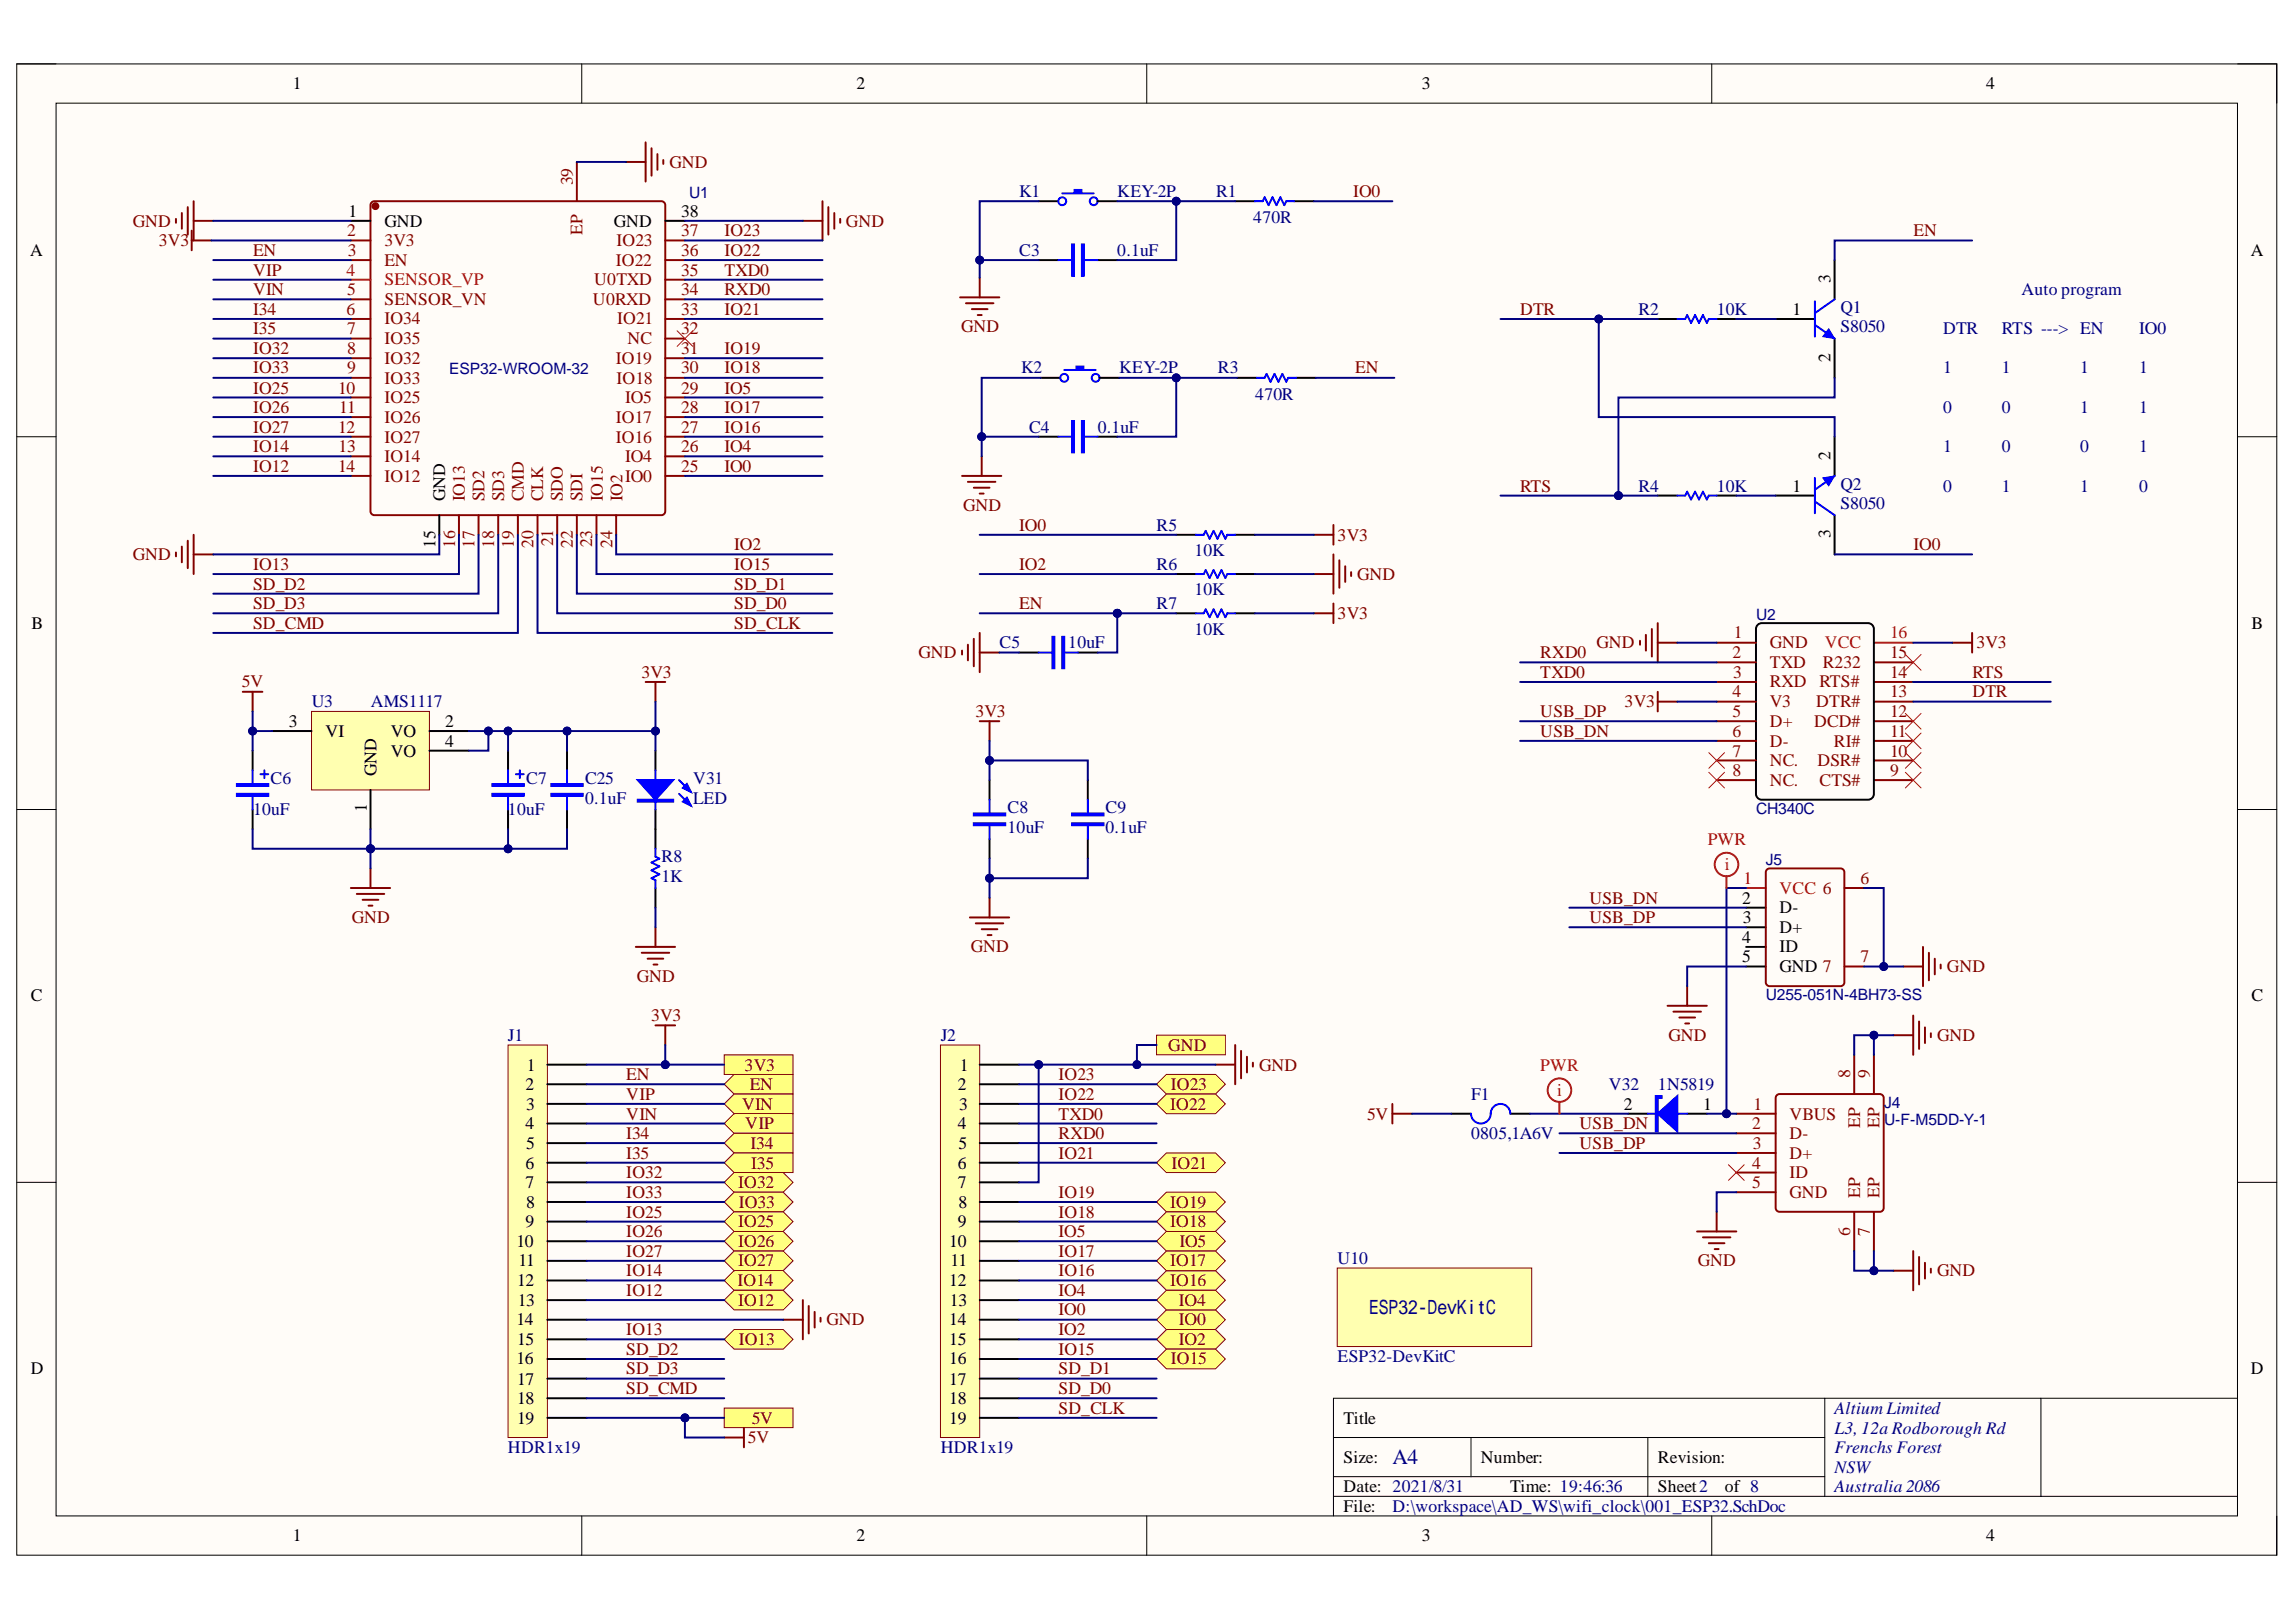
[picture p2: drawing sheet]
<svg xmlns="http://www.w3.org/2000/svg" width="297mm" height="210mm" viewBox="0 0 297 210" stroke-linecap="round" stroke-linejoin="round" font-family="sans-serif">
<defs><g id="words">
<text font-size="2.8" fill="#000080" x="180.2" y="189.5">A4</text>
<text font-size="2.5" fill="#000080" x="177.1" y="170.1">ESP32-DevKitC</text>
<g font-size="2.3">
<text x="37.9" y="11.6">1</text>
<text x="110.8" y="11.6">2</text>
<text x="184" y="11.6">3</text>
<text x="257" y="11.6">4</text>
<text x="45.1" y="28">1</text>
<text x="49.7" y="29.3">GND</text>
<text x="79.4" y="29.3">GND</text>
<text x="88.1" y="28">38</text>
<text x="3.9" y="33.1">A</text>
<text x="291.2" y="33.1">A</text>
<text x="231.9" y="40.7">1</text>
<text x="236.8" y="36.7" transform="rotate(-90 236.8 36.7)">3</text>
<text x="236.8" y="46.9" transform="rotate(-90 236.8 46.9)">2</text>
<text x="236.8" y="59.6" transform="rotate(-90 236.8 59.6)">2</text>
<text x="57.6" y="64.9" transform="rotate(-90 57.6 64.9)">GND</text>
<text x="231.9" y="63.6">1</text>
<text x="56.3" y="70.9" transform="rotate(-90 56.3 70.9)">15</text>
<text x="236.8" y="69.6" transform="rotate(-90 236.8 69.6)">3</text>
<text x="4.1" y="81.4">B</text>
<text x="291.3" y="81.4">B</text>
<text x="37.4" y="94.1">3</text>
<text x="42.1" y="95.4">VI</text>
<text x="50.6" y="95.4">VO</text>
<text x="57.6" y="94.1">2</text>
<text x="48.7" y="100.4" transform="rotate(-90 48.7 100.4)">GND</text>
<text x="50.6" y="97.9">VO</text>
<text x="57.6" y="96.6">4</text>
<text x="47.4" y="105.1" transform="rotate(-90 47.4 105.1)">1</text>
<text x="225.4" y="116.9">2</text>
<text x="225.5" y="119.5">3</text>
<text x="230.2" y="118.2">D-</text>
<text x="225.4" y="124.5">5</text>
<text x="225.4" y="122">4</text>
<text x="230.2" y="125.8">GND 7</text>
<text x="230.2" y="123.3">ID</text>
<text x="230.2" y="120.7">D+</text>
<text x="4" y="129.6">C</text>
<text x="291.3" y="129.6">C</text>
<text x="68" y="141.1">2</text>
<text x="68.1" y="143.6">3</text>
<text x="68.2" y="138.6">1</text>
<text x="123.9" y="141.1">2</text>
<text x="124.1" y="143.6">3</text>
<text x="124.2" y="138.6">1</text>
<text x="210.1" y="143.6">2</text>
<text x="220.3" y="143.6">1</text>
<text x="68" y="146.2">4</text>
<text x="68.1" y="148.7">5</text>
<text x="123.9" y="146.2">4</text>
<text x="124" y="148.7">5</text>
<text x="68" y="151.2">6</text>
<text x="68" y="153.8">7</text>
<text x="123.9" y="151.2">6</text>
<text x="123.9" y="153.8">7</text>
<text x="66.8" y="161.4">10</text>
<text x="68" y="158.8">9</text>
<text x="68.1" y="156.3">8</text>
<text x="122.8" y="161.4">10</text>
<text x="123.9" y="158.8">9</text>
<text x="124" y="156.3">8</text>
<text x="66.9" y="166.4">12</text>
<text x="67.1" y="163.9">11</text>
<text x="122.8" y="166.4">12</text>
<text x="123" y="163.9">11</text>
<text x="66.8" y="171.5">14</text>
<text x="67" y="169">13</text>
<text x="122.8" y="171.5">14</text>
<text x="122.9" y="169">13</text>
<text x="4" y="177.8">D</text>
<text x="66.8" y="176.6">16</text>
<text x="66.9" y="174">15</text>
<text x="66.9" y="179.2">17</text>
<text x="122.8" y="174">15</text>
<text x="122.8" y="176.6">16</text>
<text x="122.8" y="179.2">17</text>
<text x="291.2" y="177.8">D</text>
<text x="66.9" y="181.7">18</text>
<text x="66.9" y="184.3">19</text>
<text x="122.8" y="181.7">18</text>
<text x="122.8" y="184.3">19</text>
<text x="173.8" y="184.3">Title</text>
<text x="173.8" y="189.3">Size:</text>
<text x="191.6" y="189.3">Number:</text>
<text x="214.5" y="189.3">Revision:</text>
<text x="173.8" y="193.1">Date: 2021/8/31</text>
<text x="173.8" y="195.7">File:</text>
<text x="195.4" y="193.1">Time: 19:46:36</text>
<text x="214.5" y="193.1">Sheet2</text>
<text x="223.1" y="193.1">of 8</text>
<text x="37.9" y="199.5">1</text>
<text x="110.8" y="199.5">2</text>
<text x="184" y="199.5">3</text>
<text x="257" y="199.5">4</text>
</g>
<g font-size="2.3" fill="#800">
<text x="74.1" y="24" transform="rotate(-90 74.1 24)">39</text>
<text x="44.9" y="30.6">2</text>
<text x="45" y="33.1">3</text>
<text x="49.7" y="31.9">3V3</text>
<text x="49.7" y="34.4">EN</text>
<text x="75.4" y="30.4" transform="rotate(-90 75.4 30.4)">EP</text>
<text x="79.7" y="34.4">IO22</text>
<text x="79.8" y="31.9">IO23</text>
<text x="88.1" y="35.7">35</text>
<text x="88.1" y="33.1">36</text>
<text x="88.1" y="30.6">37</text>
<text x="44.8" y="40.7">6</text>
<text x="44.9" y="38.2">5</text>
<text x="49.7" y="39.5">SENSOR_VN</text>
<text x="49.7" y="42">IO34</text>
<text x="76.7" y="39.5">U0RXD</text>
<text x="76.9" y="36.9">U0TXD</text>
<text x="79.8" y="42">IO21</text>
<text x="88.1" y="40.7">33</text>
<text x="88.1" y="38.2">34</text>
<text x="44.9" y="43.3">7</text>
<text x="44.9" y="45.8">8</text>
<text x="49.7" y="44.5">IO35</text>
<text x="49.7" y="47.1">IO32</text>
<text x="79.7" y="47.1">IO19</text>
<text x="81.2" y="44.5">NC</text>
<text x="88.1" y="45.8">31</text>
<text x="88.1" y="43.3">32</text>
<text x="43.7" y="50.9">10</text>
<text x="43.9" y="53.5">11</text>
<text x="44.9" y="48.3">9</text>
<text x="49.7" y="49.7">IO33</text>
<text x="49.7" y="52.2">IO25</text>
<text x="79.8" y="49.7">IO18</text>
<text x="80.9" y="52.2">IO5</text>
<text x="88.1" y="53.5">28</text>
<text x="88.1" y="50.9">29</text>
<text x="88.1" y="48.3">30</text>
<text x="43.7" y="56">12</text>
<text x="43.8" y="58.5">13</text>
<text x="49.7" y="54.7">IO26</text>
<text x="49.7" y="57.3">IO27</text>
<text x="49.7" y="59.8">IO14</text>
<text x="79.7" y="57.3">IO16</text>
<text x="79.7" y="54.7">IO17</text>
<text x="80.9" y="59.8">IO4</text>
<text x="88.1" y="58.5">26</text>
<text x="88.1" y="56">27</text>
<text x="43.7" y="61.1">14</text>
<text x="49.7" y="62.3">IO12</text>
<text x="60.1" y="64.9" transform="rotate(-90 60.1 64.9)">IO13</text>
<text x="62.7" y="64.9" transform="rotate(-90 62.7 64.9)">SD2</text>
<text x="65.2" y="64.9" transform="rotate(-90 65.2 64.9)">SD3</text>
<text x="67.7" y="64.9" transform="rotate(-90 67.7 64.9)">CMD</text>
<text x="70.3" y="64.9" transform="rotate(-90 70.3 64.9)">CLK</text>
<text x="72.8" y="64.9" transform="rotate(-90 72.8 64.9)">SDO</text>
<text x="75.4" y="64.9" transform="rotate(-90 75.4 64.9)">SDI</text>
<text x="78" y="64.9" transform="rotate(-90 78 64.9)">IO15</text>
<text x="80.5" y="64.9" transform="rotate(-90 80.5 64.9)">IO2</text>
<text x="80.9" y="62.3">IO0</text>
<text x="88.1" y="61.1">25</text>
<text x="58.9" y="70.9" transform="rotate(-90 58.9 70.9)">16</text>
<text x="61.4" y="70.9" transform="rotate(-90 61.4 70.9)">17</text>
<text x="63.9" y="70.9" transform="rotate(-90 63.9 70.9)">18</text>
<text x="66.5" y="70.9" transform="rotate(-90 66.5 70.9)">19</text>
<text x="69" y="70.9" transform="rotate(-90 69 70.9)">20</text>
<text x="71.6" y="70.7" transform="rotate(-90 71.6 70.7)">21</text>
<text x="74.1" y="70.9" transform="rotate(-90 74.1 70.9)">22</text>
<text x="76.6" y="70.8" transform="rotate(-90 76.6 70.8)">23</text>
<text x="79.3" y="70.9" transform="rotate(-90 79.3 70.9)">24</text>
<text x="224.3" y="82.6">1</text>
<text x="229" y="83.9">GND</text>
<text x="224.1" y="85.2">2</text>
<text x="224.2" y="87.7">3</text>
<text x="229" y="89">RXD</text>
<text x="229" y="86.4">TXD</text>
<text x="235.4" y="89">RTS#</text>
<text x="235.8" y="86.4">R232</text>
<text x="244.5" y="85.2">15</text>
<text x="244.5" y="87.7">14</text>
<text x="224.1" y="95.4">6</text>
<text x="224.1" y="92.8">5</text>
<text x="224.1" y="90.2">4</text>
<text x="229" y="94.1">D+</text>
<text x="229" y="91.5">V3</text>
<text x="234.7" y="94.1">DCD#</text>
<text x="235" y="91.5">DTR#</text>
<text x="244.5" y="90.2">13</text>
<text x="244.5" y="92.8">12</text>
<text x="244.5" y="95.4">11</text>
<text x="224.1" y="100.4">8</text>
<text x="224.1" y="97.9">7</text>
<text x="229" y="101.7">NC.</text>
<text x="229" y="99.2">NC.</text>
<text x="229" y="96.6">D-</text>
<text x="235.1" y="99.2">DSR#</text>
<text x="235.4" y="101.7">CTS#</text>
<text x="237.2" y="96.6">RI#</text>
<text x="244.5" y="97.9">10</text>
<text x="244.5" y="100.4">9</text>
<text x="240.7" y="114.4">6</text>
<text x="240.7" y="124.5">7</text>
<text x="226.8" y="143.6">1</text>
<text x="239.4" y="139.6" transform="rotate(-90 239.4 139.6)">8</text>
<text x="241.9" y="139.6" transform="rotate(-90 241.9 139.6)">9</text>
<text x="226.7" y="146.2">2</text>
<text x="226.8" y="148.7">3</text>
<text x="231.5" y="144.9">VBUS</text>
<text x="231.5" y="147.4">D-</text>
<text x="231.5" y="150">D+</text>
<text x="240.6" y="146" transform="rotate(-90 240.6 146)">EP</text>
<text x="243.2" y="146" transform="rotate(-90 243.2 146)">EP</text>
<text x="226.7" y="151.2">4</text>
<text x="226.7" y="153.8">5</text>
<text x="231.5" y="152.5">ID</text>
<text x="231.5" y="155">GND</text>
<text x="240.6" y="155" transform="rotate(-90 240.6 155)">EP</text>
<text x="243.2" y="155" transform="rotate(-90 243.2 155)">EP</text>
<text x="239.4" y="159.9" transform="rotate(-90 239.4 159.9)">6</text>
<text x="241.9" y="159.9" transform="rotate(-90 241.9 159.9)">7</text>
</g>
<g font-size="2.3" fill="#800000">
<text x="86.6" y="21.7">GND</text>
<text x="17.2" y="29.3">GND</text>
<text x="109.4" y="29.3">GND</text>
<text x="175.1" y="25.5">IO0</text>
<text x="20.6" y="31.9">3V3</text>
<text x="32.7" y="33.1">EN</text>
<text x="32.7" y="35.7">VIP</text>
<text x="93.7" y="33.1">IO22</text>
<text x="93.7" y="30.6">IO23</text>
<text x="93.7" y="35.7">TXD0</text>
<text x="247.6" y="30.6">EN</text>
<text x="32.7" y="38.2">VIN</text>
<text x="32.7" y="40.7">I34</text>
<text x="93.7" y="40.7">IO21</text>
<text x="93.7" y="38.2">RXD0</text>
<text x="196.7" y="40.7">DTR</text>
<text x="32.7" y="43.3">I35</text>
<text x="32.7" y="45.8">IO32</text>
<text x="93.7" y="45.8">IO19</text>
<text x="124.3" y="43">GND</text>
<text x="32.7" y="48.3">IO33</text>
<text x="32.7" y="50.9">IO25</text>
<text x="32.7" y="53.5">IO26</text>
<text x="93.7" y="50.9">IO5</text>
<text x="93.7" y="53.5">IO17</text>
<text x="93.7" y="48.3">IO18</text>
<text x="175.3" y="48.3">EN</text>
<text x="32.7" y="56">IO27</text>
<text x="32.7" y="58.5">IO14</text>
<text x="93.7" y="58.5">IO4</text>
<text x="93.7" y="56">IO16</text>
<text x="32.7" y="61.1">IO12</text>
<text x="93.7" y="61.1">IO0</text>
<text x="196.7" y="63.6">RTS</text>
<text x="95" y="71.2">IO2</text>
<text x="124.6" y="66.2">GND</text>
<text x="131.9" y="68.7">IO0</text>
<text x="173.1" y="70">3V3</text>
<text x="247.6" y="71.2">IO0</text>
<text x="17.2" y="72.5">GND</text>
<text x="32.7" y="73.8">IO13</text>
<text x="32.7" y="76.3">SD_D2</text>
<text x="95" y="76.3">SD_D1</text>
<text x="95" y="73.8">IO15</text>
<text x="131.9" y="73.8">IO2</text>
<text x="175.6" y="75">GND</text>
<text x="32.7" y="81.4">SD_CMD</text>
<text x="32.7" y="78.8">SD_D3</text>
<text x="95" y="81.4">SD_CLK</text>
<text x="95" y="78.8">SD_D0</text>
<text x="131.9" y="78.8">EN</text>
<text x="173.1" y="80.1">3V3</text>
<text x="206.5" y="83.9">GND</text>
<text x="255.7" y="83.9">3V3</text>
<text x="31.3" y="89">5V</text>
<text x="83" y="87.7">3V3</text>
<text x="118.8" y="85.2">GND</text>
<text x="199.3" y="87.7">TXD0</text>
<text x="199.3" y="85.2">RXD0</text>
<text x="255.2" y="87.7">RTS</text>
<text x="126.2" y="92.8">3V3</text>
<text x="199.3" y="92.8">USB_DP</text>
<text x="199.3" y="95.4">USB_DN</text>
<text x="210.2" y="91.5">3V3</text>
<text x="255.2" y="90.2">DTR</text>
<text x="45.5" y="119.5">GND</text>
<text x="205.6" y="119.5">USB_DP</text>
<text x="205.6" y="116.9">USB_DN</text>
<text x="125.6" y="123.3">GND</text>
<text x="251.9" y="125.8">GND</text>
<text x="82.4" y="127.1">GND</text>
<text x="84.2" y="132.1">3V3</text>
<text x="151.1" y="136">GND</text>
<text x="215.9" y="134.7">GND</text>
<text x="250.6" y="134.7">GND</text>
<text x="81" y="139.8">EN</text>
<text x="81" y="142.4">VIP</text>
<text x="96" y="143.6">VIN</text>
<text x="96.3" y="138.6">3V3</text>
<text x="97" y="141.1">EN</text>
<text x="136.9" y="142.4">IO22</text>
<text x="136.9" y="139.8">IO23</text>
<text x="151.4" y="143.6">IO22</text>
<text x="151.5" y="141.1">IO23</text>
<text x="162.9" y="138.6">GND</text>
<text x="81" y="144.9">VIN</text>
<text x="81" y="147.4">I34</text>
<text x="81" y="150">I35</text>
<text x="96.4" y="146.2">VIP</text>
<text x="97.1" y="148.7">I34</text>
<text x="136.9" y="150">IO21</text>
<text x="136.9" y="144.9">TXD0</text>
<text x="136.9" y="147.4">RXD0</text>
<text x="176.9" y="144.9">5V</text>
<text x="204.3" y="148.7">USB_DP</text>
<text x="204.3" y="146.2">USB_DN</text>
<text x="81" y="152.5">IO32</text>
<text x="81" y="155">IO33</text>
<text x="95.5" y="153.8">IO32</text>
<text x="97.2" y="151.2">I35</text>
<text x="136.9" y="155">IO19</text>
<text x="151.6" y="151.2">IO21</text>
<text x="81" y="157.6">IO25</text>
<text x="81" y="160.1">IO26</text>
<text x="95.5" y="158.8">IO25</text>
<text x="95.5" y="161.4">IO26</text>
<text x="95.6" y="156.3">IO33</text>
<text x="136.9" y="160.1">IO5</text>
<text x="136.9" y="157.6">IO18</text>
<text x="151.4" y="156.3">IO19</text>
<text x="151.4" y="158.8">IO18</text>
<text x="152.6" y="161.4">IO5</text>
<text x="81" y="162.6">IO27</text>
<text x="81" y="165.2">IO14</text>
<text x="81" y="167.7">IO12</text>
<text x="95.4" y="166.4">IO14</text>
<text x="95.5" y="163.9">IO27</text>
<text x="136.9" y="167.7">IO4</text>
<text x="136.9" y="165.2">IO16</text>
<text x="136.9" y="162.6">IO17</text>
<text x="151.4" y="166.4">IO16</text>
<text x="151.4" y="163.9">IO17</text>
<text x="219.7" y="163.9">GND</text>
<text x="250.6" y="165.2">GND</text>
<text x="81" y="172.8">IO13</text>
<text x="95.5" y="169">IO12</text>
<text x="106.9" y="171.5">GND</text>
<text x="136.9" y="172.8">IO2</text>
<text x="136.9" y="170.2">IO0</text>
<text x="152.5" y="171.5">IO0</text>
<text x="152.5" y="169">IO4</text>
<text x="81" y="175.3">SD_D2</text>
<text x="81" y="177.8">SD_D3</text>
<text x="95.6" y="174">IO13</text>
<text x="136.9" y="177.8">SD_D1</text>
<text x="136.9" y="175.3">IO15</text>
<text x="151.5" y="176.6">IO15</text>
<text x="152.5" y="174">IO2</text>
<text x="81" y="180.5">SD_CMD</text>
<text x="97.3" y="184.3">5V</text>
<text x="136.9" y="183">SD_CLK</text>
<text x="136.9" y="180.5">SD_D0</text>
<text x="96.8" y="186.8">5V</text>
</g>
<g font-size="2.3" fill="#000080">
<text x="131.9" y="25.5">K1</text>
<text x="144.5" y="25.5">KEY-2P</text>
<text x="157.3" y="25.5">R1</text>
<text x="162.1" y="28.8">470R</text>
<text x="131.9" y="33.1">C3</text>
<text x="144.5" y="33.1">0.1uF</text>
<text x="212" y="40.7">R2</text>
<text x="222.1" y="40.7">10K</text>
<text x="238.1" y="40.5">Q1</text>
<text x="261.5" y="38.2">Auto program</text>
<text x="238.1" y="43">S8050</text>
<text x="251.4" y="43.3">DTR</text>
<text x="259" y="43.3">RTS ---&gt; EN</text>
<text x="276.7" y="43.3">IO0</text>
<text x="132.1" y="48.3">K2</text>
<text x="144.8" y="48.3">KEY-2P</text>
<text x="157.6" y="48.3">R3</text>
<text x="162.4" y="51.7">470R</text>
<text x="251.4" y="48.3">1</text>
<text x="251.4" y="53.5">0</text>
<text x="259" y="48.3">1</text>
<text x="259" y="53.5">0</text>
<text x="269.1" y="48.3">1</text>
<text x="269.1" y="53.5">1</text>
<text x="276.7" y="48.3">1</text>
<text x="276.7" y="53.5">1</text>
<text x="133.1" y="56">C4</text>
<text x="142" y="56">0.1uF</text>
<text x="251.4" y="58.5">1</text>
<text x="259" y="58.5">0</text>
<text x="269.1" y="58.5">0</text>
<text x="276.7" y="58.5">1</text>
<text x="212" y="63.6">R4</text>
<text x="222.1" y="63.6">10K</text>
<text x="238.1" y="63.4">Q2</text>
<text x="238.1" y="65.9">S8050</text>
<text x="251.4" y="63.6">0</text>
<text x="259" y="63.6">1</text>
<text x="269.1" y="63.6">1</text>
<text x="276.7" y="63.6">0</text>
<text x="149.6" y="68.7">R5</text>
<text x="154.5" y="72">10K</text>
<text x="149.6" y="73.8">R6</text>
<text x="154.5" y="77">10K</text>
<text x="129.3" y="83.9">C5</text>
<text x="138.2" y="83.9">10uF</text>
<text x="149.6" y="78.8">R7</text>
<text x="154.5" y="82.1">10K</text>
<text x="40.3" y="91.5">U3</text>
<text x="48" y="91.5">AMS1117</text>
<text x="35" y="101.5">C6</text>
<text x="68.1" y="101.5">C7</text>
<text x="75.7" y="101.5">C25</text>
<text x="89.7" y="101.5">V31</text>
<text x="32.7" y="105.5">10uF</text>
<text x="65.7" y="105.5">10uF</text>
<text x="75.7" y="104">0.1uF</text>
<text x="89.7" y="104">LED</text>
<text x="130.3" y="105.3">C8</text>
<text x="130.3" y="107.8">10uF</text>
<text x="143" y="105.3">C9</text>
<text x="143" y="107.8">0.1uF</text>
<text x="85.6" y="111.6">R8</text>
<text x="85.6" y="114.1">1K</text>
<text x="65.7" y="134.7">J1</text>
<text x="121.7" y="134.7">J2</text>
<text x="190.3" y="142.4">F1</text>
<text x="208.2" y="141.1">V32</text>
<text x="214.5" y="141.1">1N5819</text>
<text x="190.3" y="147.4">0805,1A6V</text>
<text x="173.1" y="163.6">U10</text>
<text x="173.1" y="176.2">ESP32-DevKitC</text>
<text x="237.3" y="183">Altium Limited</text>
<text x="237.3" y="185.5">L3, 12a Rodborough Rd</text>
<text x="65.7" y="188.1">HDR1x19</text>
<text x="121.7" y="188.1">HDR1x19</text>
<text x="237.3" y="188.1">Frenchs Forest</text>
<text x="237.3" y="190.6">NSW</text>
<text x="180.2" y="195.7">D:\workspace\AD_WS\wifi_clock\001_ESP32.SchDoc</text>
<text x="237.3" y="193.1">Australia 2086</text>
</g>
<g font-size="2.3" fill="#f00">
<text x="44.8" y="35.7">4</text>
<text x="49.7" y="36.9">SENSOR_VP</text>
<text x="236.1" y="83.9">VCC</text>
<text x="244.5" y="82.6">16</text>
<text x="220.9" y="109.3">PWR</text>
<text x="223.1" y="112.6">i</text>
<text x="225.6" y="114.4">1</text>
<text x="230.2" y="115.7">VCC 6</text>
<text x="199.3" y="138.6">PWR</text>
<text x="201.5" y="141.8">i</text>
</g>
<g font-size="2" fill="#000080">
<text x="89.1" y="25.6">U1</text>
<text x="58.1" y="48.4">ESP32-WROOM-32</text>
<text x="227.2" y="80.2">U2</text>
<text x="227.2" y="105.3">CH340C</text>
<text x="228.5" y="111.9">J5</text>
<text x="228.5" y="129.4">U255-051N-4BH73-SS</text>
<text x="243.8" y="143.4">J4</text>
<text x="243.8" y="145.6">U-F-M5DD-Y-1</text>
</g>
</g></defs>
<path d="M2.2 8.3h292.4v193h-292.4z" fill-rule="evenodd" fill="#fffcf8"/>
<path d="M2.2 8.3h292.4v193h-292.4z" fill="none" stroke="#000" stroke-width=".13"/>
<path d="M7.3 13.4h282.2v182.8h-282.2z" fill-rule="evenodd" fill="#fffcf8"/>
<g fill="none" stroke="#000" stroke-width=".13">
<path d="M2.2 8.3h5.1M7.3 13.4h282.2v182.8h-282.2zM75.3 8.3v5M148.4 8.3v5M221.5 8.3v5.1M289.5 8.3h5.1v5.1M2.2 56.5h5.1M289.5 56.5h5.1M2.2 104.8h5.1M289.5 104.8h5.1M2.2 153h5.1M289.5 153h5.1"/>
<path d="M75.3 196.2v5.1M148.4 196.2v5.1M172.5 186h63.6M172.5 193.6h117M172.5 191.1h63.6M190.3 186v5.1M213.2 186v7.6M221.5 196.2v5.1M236.1 180.9v12.7M264 180.9v12.7M289.5 180.9h-117v15.3M294.6 196.2v5.1"/>
</g>
<path d="M48 26.3l.2-.2 .2-.1h37.2l.2 .1 .2 .2 .1 .3v39.6l-.1 .2-.2 .2-.2 .1h-37.2l-.2-.1-.2-.2-.1-.2v-39.6z" fill="none" stroke="#800" stroke-width=".25"/>
<circle cx="48.6" cy="26.7" r=".38" fill="#800"/>
<g fill="none" stroke="#800" stroke-width=".25">
<path d="M45.4 31.1h2.5M45.4 33.7h2.5M45.4 38.7h2.5M74.6 21v5M86.1 31.1h2.5M86.1 33.7h2.5M86.1 38.7h2.5M86.1 36.2h2.5M45.4 41.3h2.5M45.4 43.8h2.5M45.4 46.4h2.5M45.4 48.9h2.5"/>
<path d="M45.4 51.4h2.5M45.4 54h2.5M45.4 56.5h2.5M45.4 59.1h2.5M86.1 41.3h2.5M86.1 43.8h2.5M86.1 46.4h2.5M86.1 48.9h2.5M86.1 51.4h2.5M86.1 54h2.5M86.1 56.5h2.5M86.1 59.1h2.5"/>
<path d="M45.4 61.6h2.5M59.4 66.7v2.5M61.9 66.7v2.5M64.5 66.7v2.5M67 66.7v2.5M69.5 66.7v2.5M72.1 66.7v2.5M74.6 66.7v2.5M77.2 66.7v2.5M79.7 66.7v2.5M86.1 61.6h2.5"/>
<circle cx="48.6" cy="26.7" r=".38"/>
</g>
<path d="M45.4 28.6h2.5M86.1 28.6h2.5M134.4 26h2.5M56.8 66.7v2.5" fill="none" stroke="#000" stroke-width=".25"/>
<path d="M45.4 36.2h2.5" fill="none" stroke="#f00" stroke-width=".25"/>
<g fill="none" stroke="#00f" stroke-width=".25">
<path d="M137.4 25h4.1"/>
<circle cx="137.4" cy="26" r=".51"/>
<circle cx="141.5" cy="26" r=".51"/>
</g>
<path d="M139 24.5h1v.5h-1z" fill-rule="evenodd" fill="#00f"/>
<path d="M139 24.5h1v.5h-1z" fill="none" stroke="#00f" stroke-width=".13"/>
<path d="M134.4 33.7h2.5M142 26h2.5M142 33.7h2.5M159.8 26h2.5M167.4 26h2.6M134.6 48.9h2.6" fill="none" stroke="#000" stroke-width=".25"/>
<g fill="none" stroke="#00f" stroke-width=".25">
<path d="M136.9 33.7h1.8M138.7 31.6h.3v4.1h-.3zM138.8 31.6v4.1M140 31.6h.2v4.1h-.2zM140.1 31.6v4.1M140.2 33.7h1.8M162.3 26h1.1l.2-.5 .5 1.1 .5-1.1 .5 1.1 .5-1.1 .6 1.1 .2-.6h1M137.7 47.9h4"/>
<circle cx="137.7" cy="48.9" r=".51"/>
<circle cx="141.7" cy="48.9" r=".51"/>
</g>
<path d="M124.2 38.5h5.1M125 39.2h3.5M126.7 35.9v2.6M125.7 40h2.1M126.5 40.8h.5" fill="none" stroke="#800000" stroke-width=".25"/>
<path d="M139.2 47.4h1v.5h-1z" fill-rule="evenodd" fill="#00f"/>
<path d="M139.2 47.4h1v.5h-1z" fill="none" stroke="#00f" stroke-width=".13"/>
<path d="M134.4 56.5h2.5M142 56.5h2.5M142.3 48.9h2.5M160.1 48.9h2.5M167.7 48.9h2.5" fill="none" stroke="#000" stroke-width=".25"/>
<path d="M136.9 56.5h1.8M138.7 54.5h.3v4h-.3zM138.8 54.5v4M140 54.5h.2v4h-.2zM140.1 54.5v4M140.2 56.5h1.8M162.6 48.9h1l.3-.5 .5 1 .5-1 .5 1 .5-1 .5 1 .3-.5h1" fill="none" stroke="#00f" stroke-width=".25"/>
<path d="M127 59.1v2.5M124.5 61.6h5M125.2 62.4h3.6M126 63.1h2M126.7 63.9h.6" fill="none" stroke="#800000" stroke-width=".25"/>
<path d="M65.7 135.2h5.1v50.8h-5.1z" fill-rule="evenodd" fill="#ffffb0"/>
<path d="M65.7 135.2h5.1v50.8h-5.1z" fill="none" stroke="#800000" stroke-width=".13"/>
<g fill="none" stroke="#000" stroke-width=".25">
<path d="M70.8 137.8h5.1M70.8 140.3h5.1M70.8 142.9h5.1M70.8 145.4h5.1M70.8 147.9h5.1M70.8 150.5h5.1M70.8 153h5.1M70.8 155.5h5.1M70.8 158.1h5.1M70.8 160.6h5.1M70.8 163.2h5.1M70.8 165.7h5.1"/>
<path d="M70.8 168.2h5.1M70.8 170.8h5.1M70.8 173.3h5.1M70.8 175.9h5.1M70.8 178.4h5.1M70.8 180.9h5.1M70.8 183.5h5.1"/>
</g>
<path d="M121.7 135.2h5v50.8h-5z" fill-rule="evenodd" fill="#ffffb0"/>
<path d="M121.7 135.2h5v50.8h-5z" fill="none" stroke="#800000" stroke-width=".13"/>
<g fill="none" stroke="#000" stroke-width=".25">
<path d="M152.2 69.2h2.5M152.2 79.4h2.5M159.8 69.2h2.5M159.8 79.4h2.5M131.8 84.4h2.6M139.5 84.4h2.5M128 101v2.5M128 108.6v2.5M140.7 101v2.5M140.7 108.6v2.5M126.7 137.8h5.1M126.7 140.3h5.1"/>
<path d="M126.7 142.9h5.1M126.7 145.4h5.1M126.7 147.9h5.1M126.7 150.5h5.1M126.7 153h5.1M126.7 155.5h5.1M126.7 158.1h5.1M126.7 160.6h5.1M126.7 163.2h5.1M126.7 165.7h5.1M126.7 168.2h5.1M126.7 170.8h5.1"/>
<path d="M126.7 173.3h5.1M126.7 175.9h5.1M126.7 178.4h5.1M126.7 180.9h5.1M126.7 183.5h5.1"/>
</g>
<g fill="none" stroke="#00f" stroke-width=".25">
<path d="M154.7 69.2h1l.3-.5 .5 1 .5-1 .5 1 .5-1 .5 1 .3-.5h1M154.7 79.4h1l.3-.5 .5 1 .5-1 .5 1 .5-1 .5 1 .3-.5h1M134.4 84.4h1.8M136.2 82.4h.2v4.1h-.2zM136.3 82.4v4.1M137.4 82.4h.3v4.1h-.3zM137.7 84.4h1.8M126 106.5h4.1v.3h-4.1zM126 105.3h4.1v.2h-4.1zM126 106.7h4.1M126 105.4h4.1M128 103.5v1.8"/>
<path d="M128 106.8v1.8M138.7 106.5h4.1v.3h-4.1zM138.7 105.3h4.1v.2h-4.1zM138.7 106.7h4.1M138.7 105.4h4.1M140.7 103.5v1.8M140.7 106.8v1.8"/>
</g>
<g fill="none" stroke="#800000" stroke-width=".25">
<path d="M170 79.4h2.5M172.5 78.1v2.5M124.5 84.2v.5M125.2 83.4v2.1M126 82.7v3.5M126.7 81.9v5.1M126.7 84.4h2.6M126.7 93.3h2.6M128 93.3v2.6M125.5 118.7h5.1M126.2 119.5h3.6M128 116.2v2.5"/>
<path d="M127 120.3h2M127.8 121h.5"/>
</g>
<path d="M137.6 82.4v4.1" fill="none" stroke="#00f" stroke-width=".26"/>
<path d="M40.3 92.1h15.3v10.1h-15.3z" fill-rule="evenodd" fill="#ffffb0"/>
<path d="M40.3 92.1h15.3v10.1h-15.3z" fill="none" stroke="#800000" stroke-width=".13"/>
<path d="M35.2 94.6h5.1M55.6 94.6h5M55.6 97.1h5M84.8 97.1v2.6M47.9 102.2v5.1M84.8 107.3v2.5M84.8 114.9v2.6" fill="none" stroke="#000" stroke-width=".25"/>
<g fill="none" stroke="#800000" stroke-width=".25">
<path d="M31.4 89.5h2.5M32.7 89.5v2.6M83.5 88.3h2.6M84.8 88.3v2.5M45.4 114.9h5.1M46.2 115.7h3.5M46.9 116.4h2.1M47.7 117.2h.5M47.9 112.4v2.5M84.8 120v2.5M82.3 122.5h5M83 123.3h3.6"/>
<path d="M83.8 124.1h2M84.5 124.8h.6"/>
</g>
<path d="M84.8 109.8v1.1l.5 .2-1 .5 1 .5-1 .5 1 .5-1 .6 .5 .2v1M87.8 102.7l1.6 1.6M87.8 101l1.6 1.5" fill="none" stroke="#00f" stroke-width=".25"/>
<path d="M82.5 101h4.6l-2.3 2.5z" fill="#00f"/>
<path d="M82.5 101h4.6l-2.3 2.5zM82.5 103.5h4.6v.2h-4.6zM82.5 103.6h4.6" fill="none" stroke="#00f" stroke-width=".25"/>
<path d="M84.8 104.8v2.5" fill="none" stroke="#000" stroke-width=".25"/>
<path d="M88.4 102l.5-.5 .5 1z" fill="#00f"/>
<path d="M88.4 102l.5-.5 .5 1z" fill="none" stroke="#00f" stroke-width=".25"/>
<path d="M88.4 103.7l.5-.5 .5 1.1z" fill="#00f"/>
<path d="M234.8 39v4.6M237.3 38.7l-2.5 1.8M234.8 42l2.5 1.8M84.8 99.7v5.1M88.4 103.7l.5-.5 .5 1.1z" fill="none" stroke="#00f" stroke-width=".25"/>
<path d="M237.3 33.7v5M229.7 41.3h5.1M237.3 43.8v5.1" fill="none" stroke="#000" stroke-width=".25"/>
<path d="M236.6 42.5l.7 1.3-1.5-.2z" fill="#00f"/>
<path d="M236.6 42.5l.7 1.3-1.5-.2z" fill="none" stroke="#00f" stroke-width=".13"/>
<path d="M237.3 56.5v5.1M229.7 64.1h5.1M237.3 66.7v5" fill="none" stroke="#000" stroke-width=".25"/>
<path d="M234.8 64.9l2.5 1.8M234.8 61.9v4.5M237.3 61.6l-2.5 1.8" fill="none" stroke="#00f" stroke-width=".25"/>
<path d="M235.8 61.9l1.5-.3-.7 1.3z" fill="#00f"/>
<path d="M235.8 61.9l1.5-.3-.7 1.3z" fill="none" stroke="#00f" stroke-width=".13"/>
<path d="M214.5 41.3h2.5M222.1 41.3h2.5M152.2 74.3h2.5M159.8 74.3h2.5M214.5 64.1h2.5M222.1 64.1h2.5M227.4 80.9l.5-.3h13.8a.76 .76 0 0 1 .7 .8v21.3a.76 .76 0 0 1-.7 .8h-13.8a.76 .76 0 0 1-.7-.8v-21.3zM218.3 144.1h2.5" fill="none" stroke="#000" stroke-width=".25"/>
<path d="M217 41.3h1l.3-.5 .5 1 .5-1 .5 1 .5-1 .5 1 .3-.5h1M154.7 74.3h1l.3-.5 .5 1 .5-1 .5 1 .5-1 .5 1 .3-.5h1M217 64.1h1l.3-.5 .5 1 .5-1 .5 1 .5-1 .5 1 .3-.5h1" fill="none" stroke="#00f" stroke-width=".25"/>
<path d="M242.4 83.2h5.1" fill="none" stroke="#f00" stroke-width=".25"/>
<g fill="none" stroke="#800" stroke-width=".25">
<path d="M222.1 85.7h5.1M222.1 88.3h5.1M222.1 90.8h5.1M222.1 93.3h5.1M222.1 95.9h5.1M222.1 98.4h5.1M222.1 83.2h5.1M242.4 85.7h5.1M242.4 88.3h5.1M242.4 90.8h5.1M242.4 93.3h5.1M242.4 95.9h5.1"/>
<path d="M242.4 98.4h5.1M222.1 101h5.1M242.4 101h5.1M239.9 136.5v5.1M242.4 136.5v5.1M224.6 144.1h5.1M224.6 146.7h5.1M224.6 149.2h5.1M224.6 151.7h5.1M224.6 154.3h5.1M230 141.7l.2-.1h13l.2 .1 .2 .1 .1 .3v14.2l-.1 .3-.2 .2h-.2h-13h-.2l-.2-.2-.1-.3v-14.2l.1-.3zM239.9 156.8v5.1"/>
<path d="M242.4 156.8v5.1"/>
</g>
<g fill="none" stroke="#800000" stroke-width=".25">
<path d="M170 74.3h2.5M170 69.2h2.5M172.5 67.9v2.6M172.5 71.7v5.1M173.3 72.5v3.6M174 73.3v2M174.8 74v.5M212.2 82.9v.5M212.9 82.2v2M213.7 81.4v3.6M214.5 83.2h2.5M214.5 80.6v5.1"/>
<path d="M214.5 89.5v2.6M214.5 90.8h2.5M252.6 83.2h2.5M255.1 81.9v2.6M180.1 142.9v2.5M180.1 144.1h2.6M219.6 159.4h5M222.1 156.8v2.6M220.3 160.1h3.6M221.1 160.9h2M221.8 161.6h.5"/>
</g>
<g fill="none" stroke="#f00" stroke-width=".13">
<path d="M221.1 97.4l2 2M221.1 99.9l2 2.1M223.1 97.4l-2 2M223.1 99.9l-2 2.1M246.5 94.9l2 2M246.5 92.3l2 2.1M246.5 99.9l2 2.1M246.5 97.4l2 2M246.5 84.7l2 2M248.5 94.9l-2 2M248.5 92.3l-2 2.1M248.5 99.9l-2 2.1"/>
<path d="M248.5 97.4l-2 2M248.5 84.7l-2 2M223.6 150.7l2.1 2.1M225.7 150.7l-2.1 2.1"/>
</g>
<path d="M214.5 144.1l2.5-2.3v4.6z" fill="#00f"/>
<path d="M214.5 144.1l2.5-2.3v4.6z" fill="none" stroke="#00f" stroke-width=".25"/>
<path d="M214.2 141.8h.8v.3h-.5v4.3h-.3z" fill-rule="evenodd" fill="#00f"/>
<path d="M213.2 144.1h5.1M214.2 141.8h.8v.3h-.5v4.3h-.3z" fill="none" stroke="#00f" stroke-width=".25"/>
<path d="M210.6 144.1h2.6" fill="none" stroke="#000" stroke-width=".25"/>
<path d="M245 134h2.5M247.5 131.4v5.1M248.3 132.2v3.5M249 133v2M249.8 133.7v.5M245 164.4h2.5M247.5 161.9v5.1M248.3 162.7v3.5M249 163.4v2.1M249.8 164.2v.5" fill="none" stroke="#800000" stroke-width=".25"/>
<path d="M93.7 140.3l1.3-1.3h7.6v2.6h-7.6z" fill-rule="evenodd" fill="#ffff80"/>
<path d="M93.7 140.3l1.3-1.3h7.6v2.6h-7.6z" fill="none" stroke="#800000" stroke-width=".13"/>
<path d="M93.7 142.9l1.3-1.3h7.6v2.5h-7.6z" fill-rule="evenodd" fill="#ffff80"/>
<path d="M93.7 142.9l1.3-1.3h7.6v2.5h-7.6z" fill="none" stroke="#800000" stroke-width=".13"/>
<path d="M93.7 145.4l1.3-1.3h7.6v2.6h-7.6z" fill-rule="evenodd" fill="#ffff80"/>
<path d="M93.7 145.4l1.3-1.3h7.6v2.6h-7.6z" fill="none" stroke="#800000" stroke-width=".13"/>
<path d="M93.7 147.9l1.3-1.2h7.6v2.5h-7.6z" fill-rule="evenodd" fill="#ffff80"/>
<path d="M93.7 147.9l1.3-1.2h7.6v2.5h-7.6z" fill="none" stroke="#800000" stroke-width=".13"/>
<path d="M93.7 150.5l1.3-1.3h7.6v2.5h-7.6z" fill-rule="evenodd" fill="#ffff80"/>
<path d="M93.7 150.5l1.3-1.3h7.6v2.5h-7.6z" fill="none" stroke="#800000" stroke-width=".13"/>
<path d="M93.7 153l1.3-1.3h6.3l1.3 1.3-1.3 1.3h-6.3z" fill-rule="evenodd" fill="#ffff80"/>
<path d="M93.7 153l1.3-1.3h6.3l1.3 1.3-1.3 1.3h-6.3z" fill="none" stroke="#800000" stroke-width=".13"/>
<path d="M93.7 155.5l1.3-1.2h6.3l1.3 1.2-1.3 1.3h-6.3z" fill-rule="evenodd" fill="#ffff80"/>
<path d="M93.7 155.5l1.3-1.2h6.3l1.3 1.2-1.3 1.3h-6.3z" fill="none" stroke="#800000" stroke-width=".13"/>
<path d="M93.7 158.1l1.3-1.3h6.3l1.3 1.3-1.3 1.3h-6.3z" fill-rule="evenodd" fill="#ffff80"/>
<path d="M93.7 158.1l1.3-1.3h6.3l1.3 1.3-1.3 1.3h-6.3z" fill="none" stroke="#800000" stroke-width=".13"/>
<path d="M93.7 160.6l1.3-1.2h6.3l1.3 1.2-1.3 1.3h-6.3z" fill-rule="evenodd" fill="#ffff80"/>
<path d="M93.7 160.6l1.3-1.2h6.3l1.3 1.2-1.3 1.3h-6.3z" fill="none" stroke="#800000" stroke-width=".13"/>
<path d="M93.7 163.2l1.3-1.3h6.3l1.3 1.3-1.3 1.2h-6.3z" fill-rule="evenodd" fill="#ffff80"/>
<path d="M93.7 163.2l1.3-1.3h6.3l1.3 1.3-1.3 1.2h-6.3z" fill="none" stroke="#800000" stroke-width=".13"/>
<path d="M93.7 165.7l1.3-1.3h6.3l1.3 1.3-1.3 1.3h-6.3z" fill-rule="evenodd" fill="#ffff80"/>
<path d="M93.7 165.7l1.3-1.3h6.3l1.3 1.3-1.3 1.3h-6.3z" fill="none" stroke="#800000" stroke-width=".13"/>
<path d="M93.7 168.2l1.3-1.2h6.3l1.3 1.2-1.3 1.3h-6.3z" fill-rule="evenodd" fill="#ffff80"/>
<path d="M93.7 168.2l1.3-1.2h6.3l1.3 1.2-1.3 1.3h-6.3z" fill="none" stroke="#800000" stroke-width=".13"/>
<path d="M93.7 173.3l1.3-1.2h6.3l1.3 1.2-1.3 1.3h-6.3z" fill-rule="evenodd" fill="#ffff80"/>
<path d="M93.7 173.3l1.3-1.2h6.3l1.3 1.2-1.3 1.3h-6.3z" fill="none" stroke="#800000" stroke-width=".13"/>
<path d="M93.7 182.2h8.9v2.6h-8.9z" fill-rule="evenodd" fill="#ffff80"/>
<path d="M93.7 182.2h8.9v2.6h-8.9z" fill="none" stroke="#800000" stroke-width=".13"/>
<path d="M150.9 139h6.4l1.2 1.3-1.2 1.3h-6.4l-1.3-1.3z" fill-rule="evenodd" fill="#ffff80"/>
<path d="M150.9 139h6.4l1.2 1.3-1.2 1.3h-6.4l-1.3-1.3z" fill="none" stroke="#800000" stroke-width=".13"/>
<path d="M150.9 141.6h6.4l1.2 1.3-1.2 1.2h-6.4l-1.3-1.2z" fill-rule="evenodd" fill="#ffff80"/>
<path d="M150.9 141.6h6.4l1.2 1.3-1.2 1.2h-6.4l-1.3-1.2z" fill="none" stroke="#800000" stroke-width=".13"/>
<path d="M149.6 150.5l1.3-1.3h6.4l1.2 1.3-1.2 1.2h-6.4z" fill-rule="evenodd" fill="#ffff80"/>
<path d="M149.6 150.5l1.3-1.3h6.4l1.2 1.3-1.2 1.2h-6.4z" fill="none" stroke="#800000" stroke-width=".13"/>
<path d="M149.6 155.5l1.3-1.2h6.4l1.2 1.2-1.2 1.3h-6.4z" fill-rule="evenodd" fill="#ffff80"/>
<path d="M149.6 155.5l1.3-1.2h6.4l1.2 1.2-1.2 1.3h-6.4z" fill="none" stroke="#800000" stroke-width=".13"/>
<path d="M149.6 158.1l1.3-1.3h6.4l1.2 1.3-1.2 1.3h-6.4z" fill-rule="evenodd" fill="#ffff80"/>
<path d="M149.6 158.1l1.3-1.3h6.4l1.2 1.3-1.2 1.3h-6.4z" fill="none" stroke="#800000" stroke-width=".13"/>
<path d="M149.6 160.6l1.3-1.2h6.4l1.2 1.2-1.2 1.3h-6.4z" fill-rule="evenodd" fill="#ffff80"/>
<path d="M149.6 160.6l1.3-1.2h6.4l1.2 1.2-1.2 1.3h-6.4z" fill="none" stroke="#800000" stroke-width=".13"/>
<path d="M149.6 165.7l1.3-1.3h6.4l1.2 1.3-1.2 1.3h-6.4z" fill-rule="evenodd" fill="#ffff80"/>
<path d="M149.6 165.7l1.3-1.3h6.4l1.2 1.3-1.2 1.3h-6.4z" fill="none" stroke="#800000" stroke-width=".13"/>
<path d="M150.9 169.5h6.4l1.2 1.3-1.2 1.3h-6.4l-1.3-1.3z" fill-rule="evenodd" fill="#ffff80"/>
<path d="M150.9 169.5h6.4l1.2 1.3-1.2 1.3h-6.4l-1.3-1.3z" fill="none" stroke="#800000" stroke-width=".13"/>
<path d="M149.6 168.2l1.3-1.2h6.4l1.2 1.2-1.2 1.3h-6.4z" fill-rule="evenodd" fill="#ffff80"/>
<path d="M149.6 168.2l1.3-1.2h6.4l1.2 1.2-1.2 1.3h-6.4z" fill="none" stroke="#800000" stroke-width=".13"/>
<path d="M149.6 173.3l1.3-1.2h6.4l1.2 1.2-1.2 1.3h-6.4z" fill-rule="evenodd" fill="#ffff80"/>
<path d="M149.6 173.3l1.3-1.2h6.4l1.2 1.2-1.2 1.3h-6.4z" fill="none" stroke="#800000" stroke-width=".13"/>
<path d="M150.9 174.6h6.4l1.2 1.3-1.2 1.2h-6.4l-1.3-1.2z" fill-rule="evenodd" fill="#ffff80"/>
<path d="M150.9 174.6h6.4l1.2 1.3-1.2 1.2h-6.4l-1.3-1.2z" fill="none" stroke="#800000" stroke-width=".13"/>
<path d="M149.6 163.2l1.3-1.3h6.4l1.2 1.3-1.2 1.2h-6.4z" fill-rule="evenodd" fill="#ffff80"/>
<path d="M149.6 163.2l1.3-1.3h6.4l1.2 1.3-1.2 1.2h-6.4z" fill="none" stroke="#800000" stroke-width=".13"/>
<g fill="none" stroke="#800000" stroke-width=".25">
<path d="M83.5 18.4v5.1M84.3 19.2v3.5M85.1 19.9v2.1M81 21h2.5M85.8 20.7v.5M84.8 132.7h2.5M86.1 132.7v2.5M157.3 137.8h2.5M159.8 135.2v5.1M160.6 136v3.5M161.3 136.8v2M162.1 137.5v.5"/>
<path d="M93.7 186h2.5M96.2 184.8v2.5"/>
</g>
<path d="M149.6 134h8.9v2.5h-8.9z" fill-rule="evenodd" fill="#ffff80"/>
<path d="M149.6 134h8.9v2.5h-8.9z" fill="none" stroke="#800000" stroke-width=".13"/>
<g fill="none" stroke="#800000" stroke-width=".25">
<path d="M22.8 28.3v.5M23.5 27.6v2M24.3 26.8v3.6M24.8 29.9v2.5M24.8 31.1h2.5M25.1 26v5.1M25.1 28.6h2.5M103.9 28.6h2.5M106.4 26v5.1M107.2 26.8v3.6M107.9 27.6v2M108.7 28.3v.5"/>
<path d="M22.8 71.5v.5M23.5 70.7v2.1M24.3 70v3.5M25.1 69.2v5.1M25.1 71.7h2.5M101.3 170.8h2.6M103.9 168.2v5.1M104.6 169v3.6M105.4 169.8v2M106.2 170.5v.5"/>
</g>
<path d="M87.6 42.8l2 2M89.6 42.8l-2 2" fill="none" stroke="#f00" stroke-width=".13"/>
<path d="M173 164.1h25.2v10.2h-25.2z" fill-rule="evenodd" fill="#ffffb0"/>
<path d="M173 164.1h25.2v10.2h-25.2z" fill="none" stroke="#800000" stroke-width=".13"/>
<path d="M32.7 97.1v2.6M65.7 97.1v2.6M32.7 104.8v2.5M65.7 104.8v2.5" fill="none" stroke="#000" stroke-width=".25"/>
<g fill="none" stroke="#00f" stroke-width=".25">
<path d="M32.7 99.7v1.8M34.2 99.7v1M65.7 99.7v1.8M67.3 99.7v1M30.6 101.5h4.1v.2h-4.1zM30.6 102.7h4.1v.3h-4.1zM30.6 101.6h4.1M30.6 102.9h4.1M32.7 103v1.8M33.7 100.2h1M63.7 101.5h4.1v.2h-4.1zM63.7 102.7h4.1v.3h-4.1z"/>
<path d="M63.7 101.6h4.1M63.7 102.9h4.1M65.7 103v1.8M66.7 100.2h1.1"/>
</g>
<path d="M93.7 136.5h8.9v2.5h-8.9z" fill-rule="evenodd" fill="#ffff80"/>
<path d="M93.7 136.5h8.9v2.5h-8.9z" fill="none" stroke="#800000" stroke-width=".13"/>
<path d="M73.4 97.1v2.6M73.4 104.8v2.5M225.9 120h2.5M225.9 117.5h2.5M225.9 125.1h2.5M225.9 122.5h2.5M187.8 144.1h2.5M195.4 144.1h2.5" fill="none" stroke="#000" stroke-width=".25"/>
<path d="M73.4 99.7v1.8M71.3 102.7h4.1v.3h-4.1zM71.3 101.5h4.1v.2h-4.1zM71.3 102.9h4.1M71.3 101.6h4.1M73.4 103v1.8M190.3 144.1a1.27 1.27 0 0 0 1.3 1.3 1.27 1.27 0 0 0 1.3-1.3 1.27 1.27 0 0 1 1.2-1.2 1.27 1.27 0 0 1 1.3 1.2" fill="none" stroke="#00f" stroke-width=".25"/>
<path d="M228.5 112.6l.2-.1 .2-.1h9.2l.3 .1 .1 .1 .1 .3v14.2l-.1 .3-.1 .2h-.3h-9.2h-.2l-.2-.2-.1-.3v-14.2zM238.6 114.9h2.6M238.6 125.1h2.6" fill="none" stroke="#800" stroke-width=".25"/>
<path d="M225.9 114.9h2.5" fill="none" stroke="#f00" stroke-width=".25"/>
<path d="M246.2 125.1h2.6M248.8 122.5v5.1M249.5 123.3v3.6M250.3 124.1v2M251.1 124.8v.5" fill="none" stroke="#800000" stroke-width=".25"/>
<path d="M86.1 135.2v2.6h-10.2" fill="none" stroke="#000080" stroke-width=".25"/>
<circle cx="86.1" cy="137.8" r=".51" fill="#000080"/>
<circle cx="86.1" cy="137.8" r=".51" fill="none" stroke="#000080" stroke-width=".13"/>
<g fill="none" stroke="#000080" stroke-width=".25">
<path d="M27.3 31.1h18.1M27.6 38.7h17.8M27.6 36.2h17.8M27.6 33.7h17.8M27.6 28.6h17.8M27.6 59.1h17.8M27.6 56.5h17.8M27.6 54h17.8M27.6 51.4h17.8M27.6 48.9h17.8M27.6 46.4h17.8M27.6 43.8h17.8"/>
<path d="M27.6 41.3h17.8M27.6 61.6h17.8M56.8 69.2v2.5h-29.2M59.4 69.2v5.1h-31.8M61.9 69.2v7.6h-34.3M64.5 69.2v10.2h-36.9M67 69.2v12.7h-39.4M32.7 107.3v2.5h15.2"/>
</g>
<circle cx="47.9" cy="109.8" r=".51" fill="#000080"/>
<circle cx="47.9" cy="109.8" r=".51" fill="none" stroke="#000080" stroke-width=".13"/>
<path d="M65.7 107.3v2.5h-17.8" fill="none" stroke="#000080" stroke-width=".25"/>
<circle cx="65.7" cy="109.8" r=".51" fill="#000080"/>
<circle cx="65.7" cy="109.8" r=".51" fill="none" stroke="#000080" stroke-width=".13"/>
<circle cx="47.9" cy="109.8" r=".51" fill="#000080"/>
<circle cx="47.9" cy="109.8" r=".51" fill="none" stroke="#000080" stroke-width=".13"/>
<path d="M63.2 94.6v2.5h-2.6" fill="none" stroke="#000080" stroke-width=".25"/>
<circle cx="63.2" cy="94.6" r=".51" fill="#000080"/>
<circle cx="63.2" cy="94.6" r=".51" fill="none" stroke="#000080" stroke-width=".13"/>
<path d="M74.6 21h6.4M69.5 69.2v12.7h38.2M72.1 69.2v10.2h35.6M74.6 69.2v7.6h33.1M75.9 183.5h17.8" fill="none" stroke="#000080" stroke-width=".25"/>
<circle cx="88.6" cy="183.5" r=".51" fill="#000080"/>
<circle cx="88.6" cy="183.5" r=".51" fill="none" stroke="#000080" stroke-width=".13"/>
<g fill="none" stroke="#000080" stroke-width=".25">
<path d="M77.2 69.2v5.1h30.5M79.7 69.2v2.5h28M75.9 158.1h17.8M75.9 155.5h17.8M75.9 153h17.8M75.9 150.5h17.8M75.9 147.9h17.8M75.9 145.4h17.8M75.9 142.9h17.8M75.9 140.3h17.8M75.9 178.4h17.8M75.9 175.9h17.8"/>
<path d="M75.9 173.3h17.8M75.9 170.8h25.4M75.9 168.2h17.8M75.9 165.7h17.8M75.9 163.2h17.8M75.9 160.6h17.8M75.9 180.9h17.8M88.6 183.5v2.5h5.1"/>
</g>
<circle cx="88.6" cy="183.5" r=".51" fill="#000080"/>
<circle cx="88.6" cy="183.5" r=".51" fill="none" stroke="#000080" stroke-width=".13"/>
<g fill="none" stroke="#000080" stroke-width=".25">
<path d="M88.6 38.7h17.8M88.6 36.2h17.8M88.6 33.7h17.8M88.6 31.1h17.8M88.6 28.6h15.3M126.7 33.7h7.7M88.6 59.1h17.8M88.6 56.5h17.8M88.6 54h17.8M88.6 51.4h17.8M88.6 48.9h17.8M88.6 46.4h17.8"/>
<path d="M88.6 41.3h17.8M88.6 61.6h17.8M126.7 74.3h25.5M126.7 69.2h25.5"/>
</g>
<circle cx="126.7" cy="33.7" r=".51" fill="#000080"/>
<circle cx="126.7" cy="33.7" r=".51" fill="none" stroke="#000080" stroke-width=".13"/>
<path d="M134.4 26h-7.7v9.9" fill="none" stroke="#000080" stroke-width=".25"/>
<circle cx="126.7" cy="33.7" r=".51" fill="#000080"/>
<circle cx="126.7" cy="33.7" r=".51" fill="none" stroke="#000080" stroke-width=".13"/>
<path d="M127 56.5h7.4" fill="none" stroke="#000080" stroke-width=".25"/>
<circle cx="127" cy="56.5" r=".51" fill="#000080"/>
<circle cx="127" cy="56.5" r=".51" fill="none" stroke="#000080" stroke-width=".13"/>
<path d="M134.6 48.9h-7.6v10.2" fill="none" stroke="#000080" stroke-width=".25"/>
<circle cx="127" cy="56.5" r=".51" fill="#000080"/>
<circle cx="127" cy="56.5" r=".51" fill="none" stroke="#000080" stroke-width=".13"/>
<path d="M128 98.4h12.7v2.6" fill="none" stroke="#000080" stroke-width=".25"/>
<circle cx="128" cy="98.4" r=".51" fill="#000080"/>
<circle cx="128" cy="98.4" r=".51" fill="none" stroke="#000080" stroke-width=".13"/>
<g fill="none" stroke="#000080" stroke-width=".25">
<path d="M129.3 84.4h2.5M134.4 137.8v15.2h-2.6M131.8 158.1h17.8M131.8 155.5h17.8M131.8 178.4h17.8M131.8 175.9h17.8M131.8 173.3h17.8M131.8 170.8h17.8M131.8 168.2h17.8M131.8 165.7h17.8M131.8 163.2h17.8M131.8 160.6h17.8"/>
<path d="M131.8 183.5h17.8M131.8 180.9h17.8"/>
</g>
<circle cx="134.4" cy="137.8" r=".51" fill="#000080"/>
<circle cx="134.4" cy="137.8" r=".51" fill="none" stroke="#000080" stroke-width=".13"/>
<path d="M131.8 137.8h25.5M131.8 150.5h17.8M131.8 147.9h17.8M131.8 145.4h17.8M131.8 142.9h17.8M131.8 140.3h17.8" fill="none" stroke="#000080" stroke-width=".25"/>
<circle cx="134.4" cy="137.8" r=".51" fill="#000080"/>
<circle cx="134.4" cy="137.8" r=".51" fill="none" stroke="#000080" stroke-width=".13"/>
<circle cx="147.1" cy="137.8" r=".51" fill="#000080"/>
<circle cx="147.1" cy="137.8" r=".51" fill="none" stroke="#000080" stroke-width=".13"/>
<path d="M144.5 79.4v5h-2.5" fill="none" stroke="#000080" stroke-width=".25"/>
<circle cx="144.5" cy="79.4" r=".51" fill="#000080"/>
<circle cx="144.5" cy="79.4" r=".51" fill="none" stroke="#000080" stroke-width=".13"/>
<path d="M152.2 48.9v7.6h-7.7" fill="none" stroke="#000080" stroke-width=".25"/>
<circle cx="152.2" cy="48.9" r=".51" fill="#000080"/>
<circle cx="152.2" cy="48.9" r=".51" fill="none" stroke="#000080" stroke-width=".13"/>
<path d="M159.8 26h-7.6v7.7h-7.7" fill="none" stroke="#000080" stroke-width=".25"/>
<circle cx="152.2" cy="26" r=".51" fill="#000080"/>
<circle cx="152.2" cy="26" r=".51" fill="none" stroke="#000080" stroke-width=".13"/>
<path d="M144.5 26h7.7" fill="none" stroke="#000080" stroke-width=".25"/>
<circle cx="152.2" cy="26" r=".51" fill="#000080"/>
<circle cx="152.2" cy="26" r=".51" fill="none" stroke="#000080" stroke-width=".13"/>
<path d="M144.8 48.9h15.3" fill="none" stroke="#000080" stroke-width=".25"/>
<circle cx="152.2" cy="48.9" r=".51" fill="#000080"/>
<circle cx="152.2" cy="48.9" r=".51" fill="none" stroke="#000080" stroke-width=".13"/>
<path d="M149.6 135.2h-2.5v2.6" fill="none" stroke="#000080" stroke-width=".25"/>
<circle cx="147.1" cy="137.8" r=".51" fill="#000080"/>
<circle cx="147.1" cy="137.8" r=".51" fill="none" stroke="#000080" stroke-width=".13"/>
<path d="M170 26h10.1M170.2 48.9h10.2M162.3 79.4h7.7M162.3 74.3h7.7M162.3 69.2h7.7M194.1 64.1h15.3M196.7 95.9h25.4M196.7 93.3h25.4M196.7 88.3h25.4M196.7 85.7h25.4" fill="none" stroke="#000080" stroke-width=".25"/>
<circle cx="209.4" cy="64.1" r=".51" fill="#000080"/>
<circle cx="209.4" cy="64.1" r=".51" fill="none" stroke="#000080" stroke-width=".13"/>
<path d="M194.1 41.3h12.7" fill="none" stroke="#000080" stroke-width=".25"/>
<circle cx="206.8" cy="41.3" r=".51" fill="#000080"/>
<circle cx="206.8" cy="41.3" r=".51" fill="none" stroke="#000080" stroke-width=".13"/>
<path d="M214.5 41.3h-7.7v12.7h30.5v2.5M201.7 149.2h22.9M201.7 146.7h22.9" fill="none" stroke="#000080" stroke-width=".25"/>
<circle cx="206.8" cy="41.3" r=".51" fill="#000080"/>
<circle cx="206.8" cy="41.3" r=".51" fill="none" stroke="#000080" stroke-width=".13"/>
<path d="M237.3 48.9v2.5h-27.9v12.7h5.1" fill="none" stroke="#000080" stroke-width=".25"/>
<circle cx="209.4" cy="64.1" r=".51" fill="#000080"/>
<circle cx="209.4" cy="64.1" r=".51" fill="none" stroke="#000080" stroke-width=".13"/>
<path d="M217 90.8h5.1M217 83.2h5.1M220.8 144.1h3.8M224.6 154.3h-2.5v2.5" fill="none" stroke="#000080" stroke-width=".25"/>
<circle cx="223.4" cy="144.1" r=".51" fill="#000080"/>
<circle cx="223.4" cy="144.1" r=".51" fill="none" stroke="#000080" stroke-width=".13"/>
<path d="M255.1 31.1h-17.8v2.6M224.6 41.3h5.1M224.6 64.1h5.1M237.3 71.7h17.8M239.9 161.9v2.5h5.1" fill="none" stroke="#000080" stroke-width=".25"/>
<circle cx="242.4" cy="164.4" r=".51" fill="#000080"/>
<circle cx="242.4" cy="164.4" r=".51" fill="none" stroke="#000080" stroke-width=".13"/>
<path d="M239.9 136.5v-2.5h2.5v2.5" fill="none" stroke="#000080" stroke-width=".25"/>
<circle cx="242.4" cy="134" r=".51" fill="#000080"/>
<circle cx="242.4" cy="134" r=".51" fill="none" stroke="#000080" stroke-width=".13"/>
<path d="M242.4 134h2.6" fill="none" stroke="#000080" stroke-width=".25"/>
<circle cx="242.4" cy="134" r=".51" fill="#000080"/>
<circle cx="242.4" cy="134" r=".51" fill="none" stroke="#000080" stroke-width=".13"/>
<path d="M247.5 90.8h17.8M247.5 88.3h17.8M247.5 83.2h5.1M84.8 117.5v2.5M242.4 161.9v2.5" fill="none" stroke="#000080" stroke-width=".25"/>
<circle cx="242.4" cy="164.4" r=".51" fill="#000080"/>
<circle cx="242.4" cy="164.4" r=".51" fill="none" stroke="#000080" stroke-width=".13"/>
<path d="M65.7 94.6v2.5" fill="none" stroke="#000080" stroke-width=".25"/>
<circle cx="65.7" cy="94.6" r=".51" fill="#000080"/>
<circle cx="65.7" cy="94.6" r=".51" fill="none" stroke="#000080" stroke-width=".13"/>
<path d="M32.7 94.6v2.5" fill="none" stroke="#000080" stroke-width=".25"/>
<circle cx="32.7" cy="94.6" r=".51" fill="#000080"/>
<circle cx="32.7" cy="94.6" r=".51" fill="none" stroke="#000080" stroke-width=".13"/>
<path d="M32.7 92.1v2.5h2.5" fill="none" stroke="#000080" stroke-width=".25"/>
<circle cx="32.7" cy="94.6" r=".51" fill="#000080"/>
<circle cx="32.7" cy="94.6" r=".51" fill="none" stroke="#000080" stroke-width=".13"/>
<path d="M47.9 107.3v5.1" fill="none" stroke="#000080" stroke-width=".25"/>
<circle cx="47.9" cy="109.8" r=".51" fill="#000080"/>
<circle cx="47.9" cy="109.8" r=".51" fill="none" stroke="#000080" stroke-width=".13"/>
<path d="M128 111.1v2.6" fill="none" stroke="#000080" stroke-width=".25"/>
<circle cx="128" cy="113.7" r=".51" fill="#000080"/>
<circle cx="128" cy="113.7" r=".51" fill="none" stroke="#000080" stroke-width=".13"/>
<path d="M140.7 111.1v2.6h-12.7v2.5" fill="none" stroke="#000080" stroke-width=".25"/>
<circle cx="128" cy="113.7" r=".51" fill="#000080"/>
<circle cx="128" cy="113.7" r=".51" fill="none" stroke="#000080" stroke-width=".13"/>
<path d="M126.7 79.4h17.8" fill="none" stroke="#000080" stroke-width=".25"/>
<circle cx="144.5" cy="79.4" r=".51" fill="#000080"/>
<circle cx="144.5" cy="79.4" r=".51" fill="none" stroke="#000080" stroke-width=".13"/>
<path d="M144.5 79.4h7.7" fill="none" stroke="#000080" stroke-width=".25"/>
<circle cx="144.5" cy="79.4" r=".51" fill="#000080"/>
<circle cx="144.5" cy="79.4" r=".51" fill="none" stroke="#000080" stroke-width=".13"/>
<path d="M128 95.9v5.1" fill="none" stroke="#000080" stroke-width=".25"/>
<circle cx="128" cy="98.4" r=".51" fill="#000080"/>
<circle cx="128" cy="98.4" r=".51" fill="none" stroke="#000080" stroke-width=".13"/>
<path d="M86.1 137.8h7.6M182.7 144.1h5.1M197.9 144.1h12.7" fill="none" stroke="#000080" stroke-width=".25"/>
<circle cx="86.1" cy="137.8" r=".51" fill="#000080"/>
<circle cx="86.1" cy="137.8" r=".51" fill="none" stroke="#000080" stroke-width=".13"/>
<path d="M84.8 90.8v3.8h-24.2" fill="none" stroke="#000080" stroke-width=".25"/>
<circle cx="63.2" cy="94.6" r=".51" fill="#000080"/>
<circle cx="63.2" cy="94.6" r=".51" fill="none" stroke="#000080" stroke-width=".13"/>
<circle cx="65.7" cy="94.6" r=".51" fill="#000080"/>
<circle cx="65.7" cy="94.6" r=".51" fill="none" stroke="#000080" stroke-width=".13"/>
<circle cx="73.4" cy="94.6" r=".51" fill="#000080"/>
<circle cx="73.4" cy="94.6" r=".51" fill="none" stroke="#000080" stroke-width=".13"/>
<circle cx="84.8" cy="94.6" r=".51" fill="#000080"/>
<circle cx="84.8" cy="94.6" r=".51" fill="none" stroke="#000080" stroke-width=".13"/>
<path d="M84.8 94.6v2.5" fill="none" stroke="#000080" stroke-width=".25"/>
<circle cx="84.8" cy="94.6" r=".51" fill="#000080"/>
<circle cx="84.8" cy="94.6" r=".51" fill="none" stroke="#000080" stroke-width=".13"/>
<path d="M73.4 94.6v2.5" fill="none" stroke="#000080" stroke-width=".25"/>
<circle cx="73.4" cy="94.6" r=".51" fill="#000080"/>
<circle cx="73.4" cy="94.6" r=".51" fill="none" stroke="#000080" stroke-width=".13"/>
<path d="M73.4 107.3v2.5h-7.7" fill="none" stroke="#000080" stroke-width=".25"/>
<circle cx="65.7" cy="109.8" r=".51" fill="#000080"/>
<circle cx="65.7" cy="109.8" r=".51" fill="none" stroke="#000080" stroke-width=".13"/>
<path d="M241.2 114.9h2.5v10.2h-2.5" fill="none" stroke="#000080" stroke-width=".25"/>
<circle cx="243.7" cy="125.1" r=".51" fill="#000080"/>
<circle cx="243.7" cy="125.1" r=".51" fill="none" stroke="#000080" stroke-width=".13"/>
<path d="M243.7 125.1h2.5" fill="none" stroke="#000080" stroke-width=".25"/>
<circle cx="243.7" cy="125.1" r=".51" fill="#000080"/>
<circle cx="243.7" cy="125.1" r=".51" fill="none" stroke="#000080" stroke-width=".13"/>
<path d="M225.9 114.9h-2.5v29.2" fill="none" stroke="#000080" stroke-width=".25"/>
<circle cx="223.4" cy="144.1" r=".51" fill="#000080"/>
<circle cx="223.4" cy="144.1" r=".51" fill="none" stroke="#000080" stroke-width=".13"/>
<path d="M203 120h22.9M203 117.5h22.9M225.9 125.1h-7.6v2.5" fill="none" stroke="#000080" stroke-width=".25"/>
<path d="M215.7 130.2h5.1M216.5 130.9h3.6M217.3 131.7h2M218 132.4h.5M218.3 127.6v2.6" fill="none" stroke="#800000" stroke-width=".25"/>
<g fill="none" stroke="#f00" stroke-width=".25">
<path d="M223.4 113.4v1.5M201.7 142.6v1.5"/>
<circle cx="223.4" cy="111.9" r="1.52"/>
<circle cx="201.7" cy="141.1" r="1.52"/>
</g>
<use href="#words"/>
</svg>
